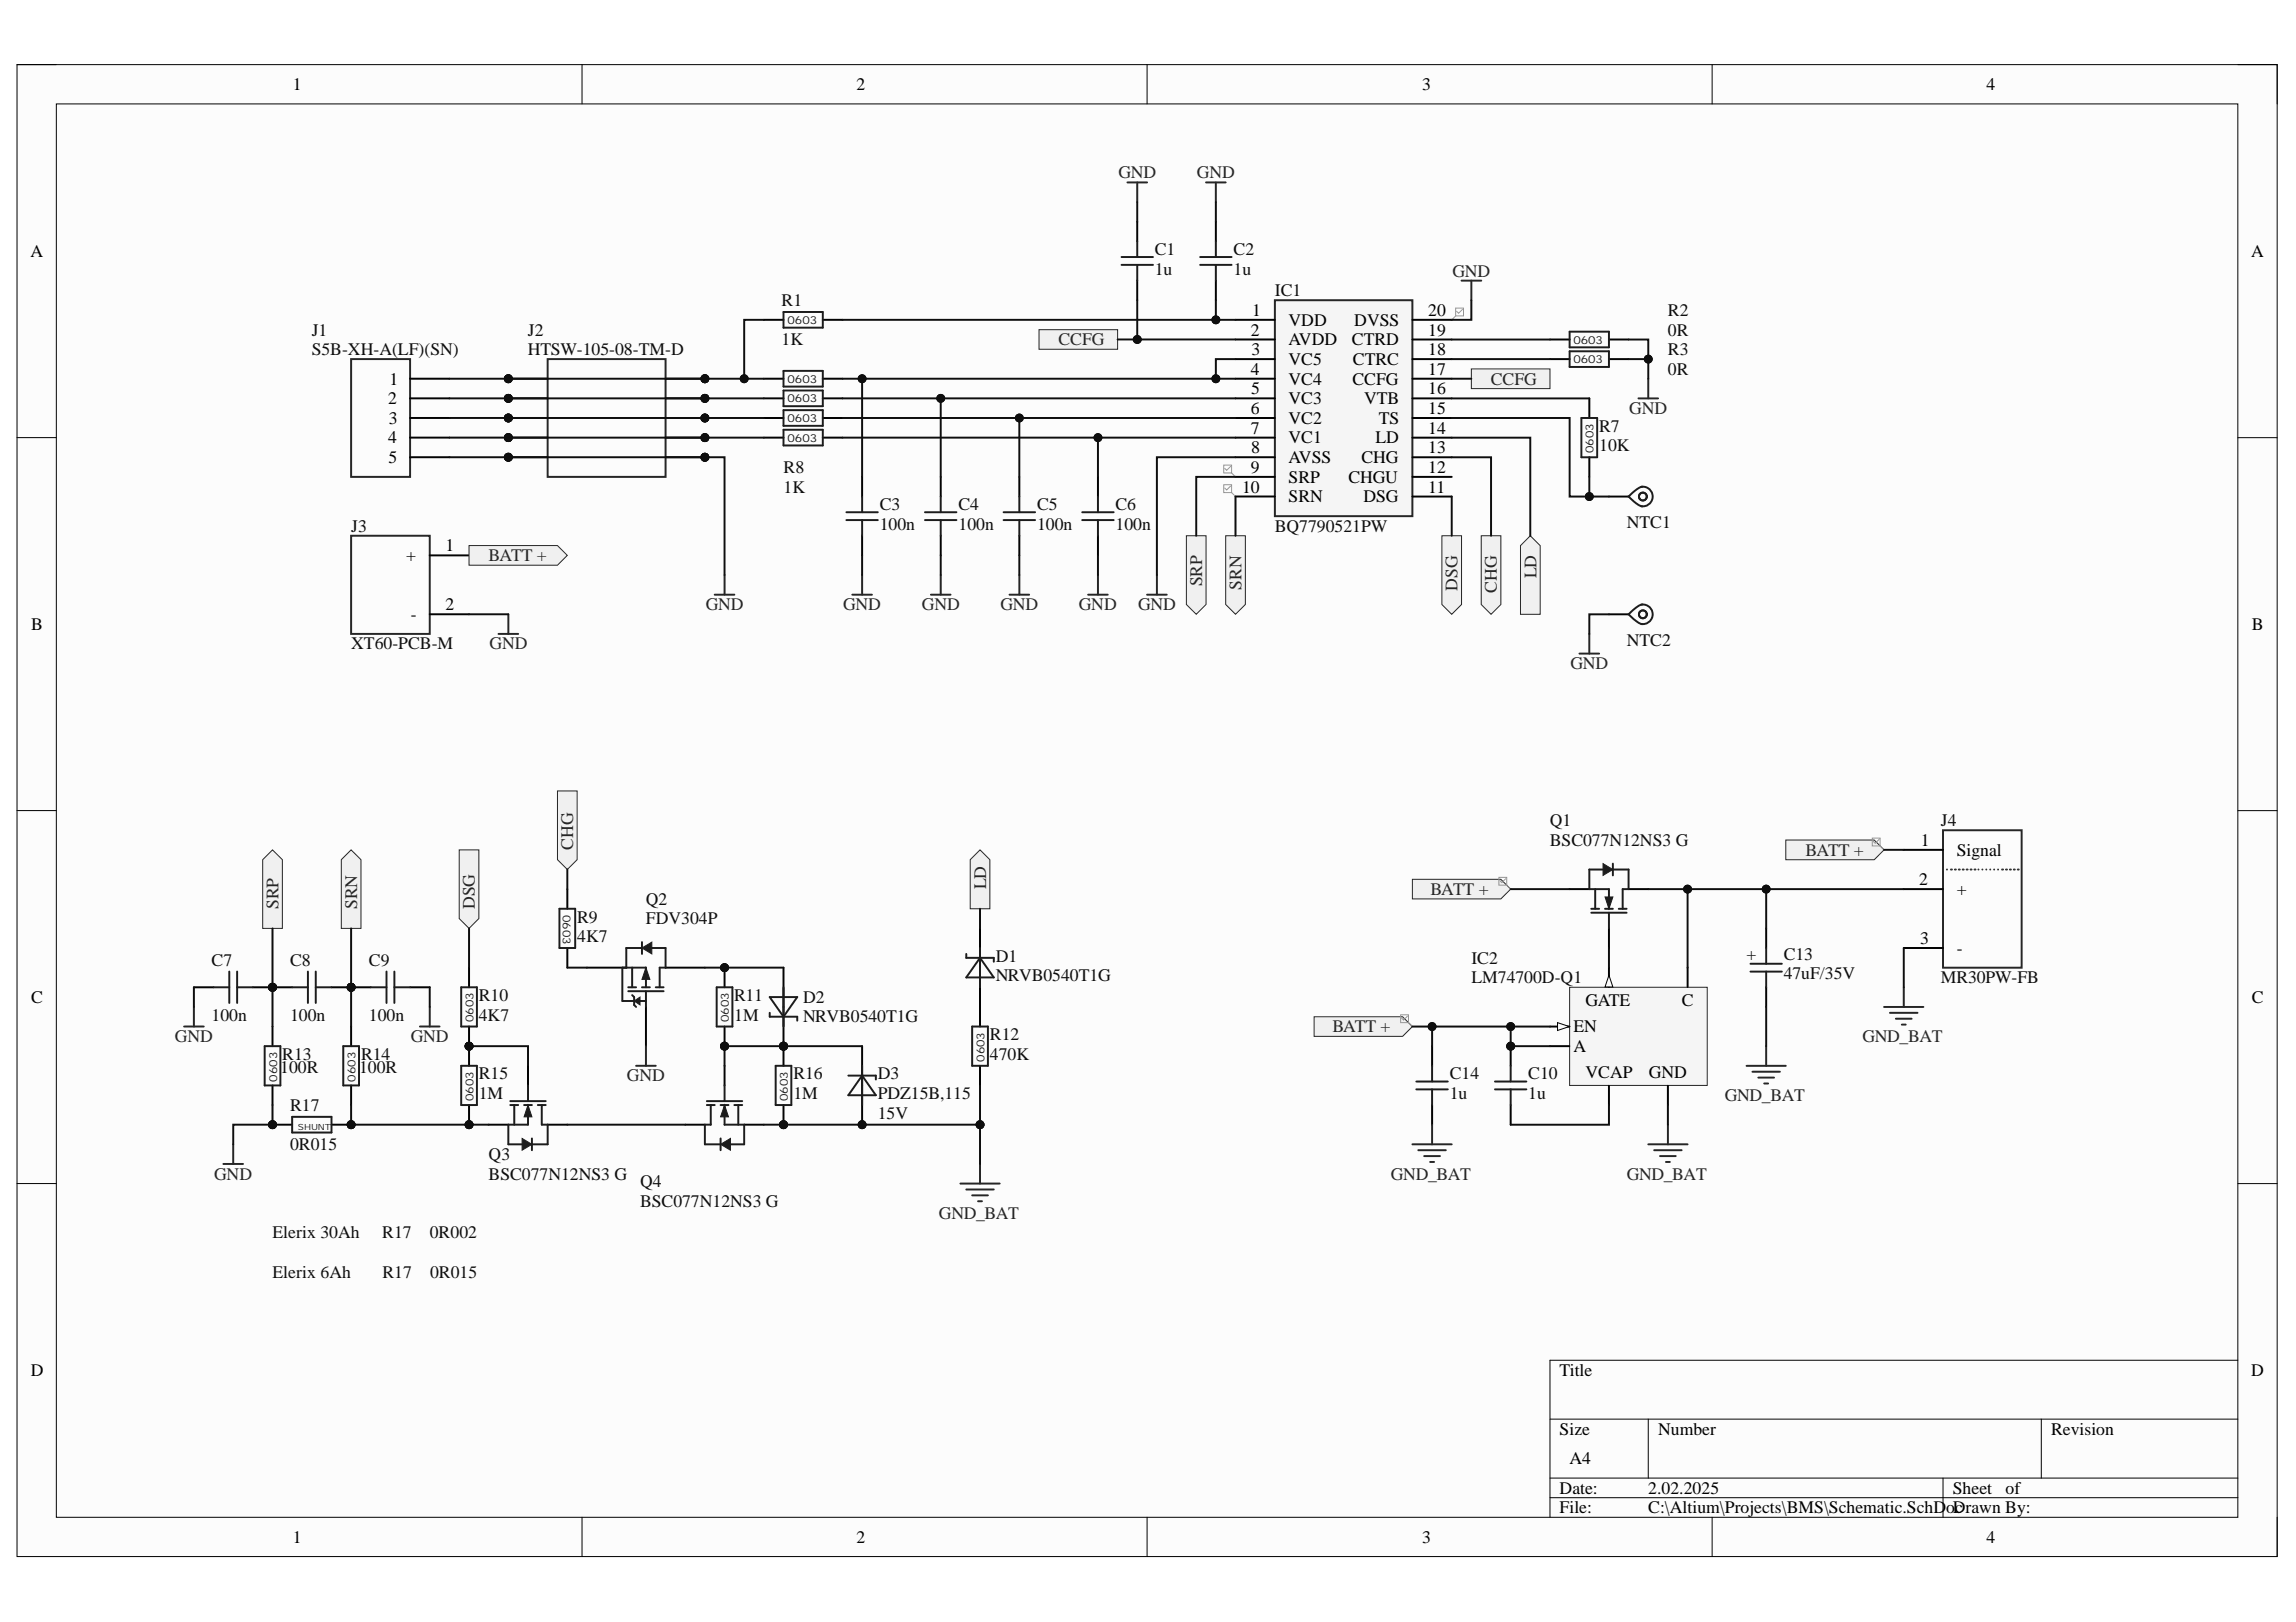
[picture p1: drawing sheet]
<svg xmlns="http://www.w3.org/2000/svg" width="297mm" height="210mm" viewBox="0 0 297 210" stroke-linecap="round" stroke-linejoin="round" font-family="sans-serif">
<defs><g id="words">
<g font-size="2.3">
<text x="37.9" y="11.7">1</text>
<text x="110.8" y="11.7">2</text>
<text x="184" y="11.7">3</text>
<text x="257" y="11.7">4</text>
<text x="3.9" y="33.2">A</text>
<text x="291.2" y="33.2">A</text>
<text x="162" y="40.9">1</text>
<text x="184.8" y="40.9">20</text>
<text x="161.8" y="43.4">2</text>
<text x="161.9" y="46">3</text>
<text x="166.7" y="42.2">VDD</text>
<text x="166.7" y="44.7">AVDD</text>
<text x="166.7" y="47.2">VC5</text>
<text x="174.9" y="44.7">CTRD</text>
<text x="175" y="47.2">CTRC</text>
<text x="175.2" y="42.2">DVSS</text>
<text x="184.8" y="43.4">19</text>
<text x="184.8" y="46">18</text>
<text x="50.2" y="52.3">2</text>
<text x="50.4" y="49.8">1</text>
<text x="161.8" y="48.5">4</text>
<text x="161.8" y="53.6">6</text>
<text x="161.9" y="51">5</text>
<text x="166.7" y="49.8">VC4</text>
<text x="166.7" y="52.3">VC3</text>
<text x="175" y="49.8">CCFG</text>
<text x="176.5" y="52.3">VTB</text>
<text x="184.8" y="48.5">17</text>
<text x="184.8" y="51">16</text>
<text x="184.8" y="53.6">15</text>
<text x="50.2" y="57.4">4</text>
<text x="50.3" y="59.9">5</text>
<text x="50.3" y="54.8">3</text>
<text x="161.8" y="56.1">7</text>
<text x="161.9" y="58.6">8</text>
<text x="166.7" y="54.8">VC2</text>
<text x="166.7" y="57.4">VC1</text>
<text x="166.7" y="59.9">AVSS</text>
<text x="176.1" y="59.9">CHG</text>
<text x="178" y="57.4">LD</text>
<text x="178.4" y="54.8">TS</text>
<text x="184.8" y="56.1">14</text>
<text x="184.8" y="58.6">13</text>
<text x="160.7" y="63.8">10</text>
<text x="161.8" y="61.2">9</text>
<text x="166.7" y="62.5">SRP</text>
<text x="166.7" y="65">SRN</text>
<text x="174.4" y="62.5">CHGU</text>
<text x="176.4" y="65">DSG</text>
<text x="184.8" y="61.2">12</text>
<text x="184.8" y="63.8">11</text>
<text x="57.6" y="71.4">1</text>
<text x="52.5" y="72.6">+</text>
<text x="4" y="81.5">B</text>
<text x="53.1" y="80.2">-</text>
<text x="57.6" y="79">2</text>
<text x="291.3" y="81.5">B</text>
<text x="248.5" y="109.4">1</text>
<text x="253.1" y="110.7">Signal</text>
<text x="248.3" y="114.5">2</text>
<text x="253.1" y="115.8">+</text>
<text x="248.4" y="122.2">3</text>
<text x="253.1" y="123.4">-</text>
<text x="4" y="129.8">C</text>
<text x="205.1" y="130.2">GATE</text>
<text x="217.6" y="130.2">C</text>
<text x="291.3" y="129.8">C</text>
<text x="203.6" y="136.1">A</text>
<text x="203.6" y="133.6">EN</text>
<text x="205.1" y="139.5">VCAP</text>
<text x="213.3" y="139.5">GND</text>
<text x="4" y="178.1">D</text>
<text x="201.8" y="178.1">Title</text>
<text x="291.3" y="178.1">D</text>
<text x="201.8" y="185.7">Size</text>
<text x="214.5" y="185.7">Number</text>
<text x="265.4" y="185.7">Revision</text>
<text x="203" y="189.5">A4</text>
<text x="201.8" y="193.3">Date:</text>
<text x="201.8" y="195.8">File:</text>
<text x="213.2" y="193.3">2.02.2025</text>
<text x="213.2" y="195.8">C:\Altium\Projects\BMS\Schematic.SchDoc</text>
<text x="252.6" y="193.3">Sheet</text>
<text x="252.6" y="195.8">Drawn By:</text>
<text x="259.5" y="193.3">of</text>
<text x="37.9" y="199.7">1</text>
<text x="110.8" y="199.7">2</text>
<text x="184" y="199.7">3</text>
<text x="257" y="199.7">4</text>
</g>
<g font-size="2.3" fill="#262626">
<text x="144.7" y="23.1">GND</text>
<text x="154.9" y="23.1">GND</text>
<text x="187.9" y="35.8">GND</text>
<text x="137" y="44.7">CCFG</text>
<text x="192.9" y="49.8">CCFG</text>
<text x="210.8" y="53.6">GND</text>
<text x="63.2" y="72.6">BATT +</text>
<text x="155.5" y="75.9" transform="rotate(-90 155.5 75.9)">SRP</text>
<text x="160.6" y="76.3" transform="rotate(-90 160.6 76.3)">SRN</text>
<text x="188.6" y="76.4" transform="rotate(-90 188.6 76.4)">DSG</text>
<text x="193.7" y="76.7" transform="rotate(-90 193.7 76.7)">CHG</text>
<text x="198.8" y="74.8" transform="rotate(-90 198.8 74.8)">LD</text>
<text x="91.3" y="79">GND</text>
<text x="109.1" y="79">GND</text>
<text x="119.3" y="79">GND</text>
<text x="129.4" y="79">GND</text>
<text x="139.6" y="79">GND</text>
<text x="147.2" y="79">GND</text>
<text x="63.3" y="84">GND</text>
<text x="203.2" y="86.6">GND</text>
<text x="74.2" y="110" transform="rotate(-90 74.2 110)">CHG</text>
<text x="233.6" y="110.7">BATT +</text>
<text x="36" y="117.6" transform="rotate(-90 36 117.6)">SRP</text>
<text x="46.2" y="117.6" transform="rotate(-90 46.2 117.6)">SRN</text>
<text x="61.4" y="117.6" transform="rotate(-90 61.4 117.6)">DSG</text>
<text x="127.6" y="115.1" transform="rotate(-90 127.6 115.1)">LD</text>
<text x="185.1" y="115.8">BATT +</text>
<text x="22.6" y="134.9">GND</text>
<text x="53.1" y="134.9">GND</text>
<text x="172.4" y="133.6">BATT +</text>
<text x="241" y="134.9">GND_BAT</text>
<text x="81.1" y="139.9">GND</text>
<text x="223.1" y="142.5">GND_BAT</text>
<text x="27.7" y="152.7">GND</text>
<text x="179.9" y="152.7">GND_BAT</text>
<text x="210.4" y="152.7">GND_BAT</text>
<text x="121.5" y="157.7">GND_BAT</text>
</g>
<g font-size="2.3" fill="#0e0e0e">
<text x="149.4" y="35.6">1u</text>
<text x="149.4" y="33">C1</text>
<text x="159.6" y="35.6">1u</text>
<text x="159.6" y="33">C2</text>
<text x="101.1" y="39.6">R1</text>
<text x="164.9" y="38.3">IC1</text>
<text x="215.8" y="40.9">R2</text>
<text x="40.3" y="43.4">J1</text>
<text x="40.3" y="46">S5B-XH-A(LF)(SN)</text>
<text x="68.3" y="43.4">J2</text>
<text x="68.3" y="46">HTSW-105-08-TM-D</text>
<text x="101.1" y="44.7">1K</text>
<text x="215.8" y="46">R3</text>
<text x="215.8" y="43.4">0R</text>
<text x="215.8" y="48.5">0R</text>
<text x="206.9" y="58.4">10K</text>
<text x="206.9" y="55.8">R7</text>
<text x="101.4" y="63.8">1K</text>
<text x="101.4" y="61.2">R8</text>
<text x="45.4" y="68.8">J3</text>
<text x="113.8" y="68.6">100n</text>
<text x="113.8" y="66">C3</text>
<text x="124" y="68.6">100n</text>
<text x="124" y="66">C4</text>
<text x="134.2" y="68.6">100n</text>
<text x="134.2" y="66">C5</text>
<text x="144.3" y="68.6">100n</text>
<text x="144.3" y="66">C6</text>
<text x="164.9" y="68.8">BQ7790521PW</text>
<text x="210.4" y="68.3">NTC1</text>
<text x="210.4" y="83.5">NTC2</text>
<text x="45.4" y="84">XT60-PCB-M</text>
<text x="200.5" y="106.9">Q1</text>
<text x="251.1" y="106.9">J4</text>
<text x="200.5" y="109.4">BSC077N12NS3 G</text>
<text x="74.7" y="119.4">R9</text>
<text x="83.6" y="117.1">Q2</text>
<text x="83.6" y="119.6">FDV304P</text>
<text x="27.4" y="125">C7</text>
<text x="37.5" y="125">C8</text>
<text x="47.7" y="125">C9</text>
<text x="74.7" y="121.9">4K7</text>
<text x="128.8" y="124.5">D1</text>
<text x="190.4" y="124.7">IC2</text>
<text x="225.9" y="124.2">+</text>
<text x="230.8" y="124.2">C13</text>
<text x="61.9" y="129.5">R10</text>
<text x="95" y="129.5">R11</text>
<text x="103.9" y="129.8">D2</text>
<text x="128.8" y="127">NRVB0540T1G</text>
<text x="190.4" y="127.2">LM74700D-Q1</text>
<text x="230.8" y="126.7">47uF/35V</text>
<text x="251.1" y="127.2">MR30PW-FB</text>
<text x="27.4" y="132.1">100n</text>
<text x="36.5" y="137.1">R13</text>
<text x="37.5" y="132.1">100n</text>
<text x="46.7" y="137.1">R14</text>
<text x="47.7" y="132.1">100n</text>
<text x="61.9" y="132.1">4K7</text>
<text x="95" y="132.1">1M</text>
<text x="103.9" y="132.3">NRVB0540T1G</text>
<text x="128.1" y="137.1">470K</text>
<text x="128.1" y="134.6">R12</text>
<text x="36.3" y="138.9">100R</text>
<text x="37.5" y="143.8">R17</text>
<text x="46.5" y="138.9">100R</text>
<text x="61.9" y="142.3">1M</text>
<text x="61.9" y="139.7">R15</text>
<text x="102.6" y="142.3">1M</text>
<text x="102.6" y="139.7">R16</text>
<text x="113.6" y="139.7">D3</text>
<text x="113.6" y="142.3">PDZ15B,115</text>
<text x="187.6" y="142.3">1u</text>
<text x="187.6" y="139.7">C14</text>
<text x="197.7" y="142.3">1u</text>
<text x="197.7" y="139.7">C10</text>
<text x="37.5" y="148.8">0R015</text>
<text x="113.6" y="144.8">15V</text>
<text x="63.2" y="150.1">Q3</text>
<text x="63.2" y="152.7">BSC077N12NS3 G</text>
<text x="82.8" y="153.7">Q4</text>
<text x="35.2" y="160.3">Elerix 30Ah</text>
<text x="49.5" y="160.3">R17</text>
<text x="55.6" y="160.3">0R002</text>
<text x="82.8" y="156.2">BSC077N12NS3 G</text>
<text x="35.2" y="165.3">Elerix 6Ah</text>
<text x="49.5" y="165.3">R17</text>
<text x="55.6" y="165.3">0R015</text>
</g>
<g font-size="1.4" fill="#151515">
<text x="101.9" y="41.9">0603</text>
<text x="203.6" y="47">0603</text>
<text x="203.6" y="44.5">0603</text>
<text x="101.9" y="52.1">0603</text>
<text x="101.9" y="49.5">0603</text>
<text x="101.9" y="54.6">0603</text>
<text x="101.9" y="57.2">0603</text>
<text x="206.2" y="58.7" transform="rotate(-90 206.2 58.7)">0603</text>
<text x="72.8" y="118.4" transform="rotate(90 72.8 118.4)">0603</text>
<text x="61.3" y="132.3" transform="rotate(-90 61.3 132.3)">0603</text>
<text x="94.3" y="132.3" transform="rotate(-90 94.3 132.3)">0603</text>
<text x="127.4" y="137.4" transform="rotate(-90 127.4 137.4)">0603</text>
<text x="35.8" y="140" transform="rotate(-90 35.8 140)">0603</text>
<text x="46" y="140" transform="rotate(-90 46 140)">0603</text>
<text x="61.3" y="142.5" transform="rotate(-90 61.3 142.5)">0603</text>
<text x="101.9" y="142.5" transform="rotate(-90 101.9 142.5)">0603</text>
</g>
<text font-size="1.1" fill="#151515" x="38.5" y="146.2">SHUNT</text>
</g></defs>
<path d="M2.2 8.4h292.4v193h-292.4z" fill-rule="evenodd" fill="#fcfcfc"/>
<path d="M2.2 8.4h292.4v193h-292.4z" fill="none" stroke="#000" stroke-width=".13"/>
<path d="M7.3 13.4h282.2v183h-282.2z" fill-rule="evenodd" fill="#fcfcfc"/>
<g fill="none" stroke="#000" stroke-width=".13">
<path d="M2.2 8.4h5.1M7.3 13.4h282.2v183h-282.2zM75.3 8.4v5M148.4 8.4v5M221.5 8.4v5M289.5 8.4h5.1v5M2.2 56.6h5.1M289.5 56.6h5.1M2.2 104.9h5.1M289.5 104.9h5.1M2.2 153.2h5.1M289.5 153.2h5.1"/>
<path d="M289.5 176h-89v20.4M75.3 196.4v5M148.4 196.4v5M200.5 183.6h89M200.5 191.3h89M200.5 193.8h89M213.2 183.6v7.7M221.5 196.4v5M251.4 191.3v5.1M264.1 183.6v7.7M294.6 196.4v5"/>
</g>
<path d="M68.3 137.9v2.6M63.2 145.5h2.6M70.9 145.5h2.5" fill="none" stroke="#000" stroke-width=".25"/>
<path d="M66 142.5h4.6M66 143h1M66.5 143v2.5M67.8 143h1M68.3 140.5v2M68.3 143v2.5h-2.5M69.6 143h1M70.1 143v2.5" fill="none" stroke="#1c1c1c" stroke-width=".25"/>
<path d="M68.3 143l.5 1.5h-1z" fill="#1c1c1c"/>
<path d="M68.3 143l.5 1.5h-1z" fill="none" stroke="#1c1c1c" stroke-width=".13"/>
<path d="M70.1 145.5h.8" fill="none" stroke="#1c1c1c" stroke-width=".25"/>
<path d="M67.5 147.3l1.3 .8-1.3 .7z" fill="#1c1c1c"/>
<path d="M67.5 147.3l1.3 .8-1.3 .7z" fill="none" stroke="#1c1c1c" stroke-width=".13"/>
<path d="M65.8 145.5v2.6h1.7M68.8 147.3v1.5M70.9 145.5v2.6h-2.1M91.4 142.5h4.6M91.4 143h1.1M92 143v2.5M93.2 143h1M93.7 140.5v2M93.7 143v2.5h2.6M95 143h1M95.5 143v2.5" fill="none" stroke="#1c1c1c" stroke-width=".25"/>
<path d="M93.7 137.9v2.6M88.6 145.5h2.6M96.3 145.5h2.5" fill="none" stroke="#000" stroke-width=".25"/>
<path d="M93.7 143l.5 1.5h-1z" fill="#1c1c1c"/>
<path d="M93.7 143l.5 1.5h-1z" fill="none" stroke="#1c1c1c" stroke-width=".13"/>
<path d="M91.2 145.5h.8" fill="none" stroke="#1c1c1c" stroke-width=".25"/>
<path d="M93.2 148.1l1.3-.8v1.5z" fill="#1c1c1c"/>
<path d="M93.2 148.1l1.3-.8v1.5z" fill="none" stroke="#1c1c1c" stroke-width=".13"/>
<path d="M81 125.2h2.6v2.6M81.3 128.3h4.6M81.3 127.8h1M81.8 125.2v2.6M83.1 127.8h1M83.6 128.3v2M84.8 127.8h1.1M85.3 125.2v2.6M91.2 145.5v2.6h2M93.2 147.3v1.5M96.3 145.5v2.6h-1.8" fill="none" stroke="#1c1c1c" stroke-width=".25"/>
<path d="M75.9 125.2h5.1M83.6 130.3v5.1M86.1 125.2h5.1" fill="none" stroke="#000" stroke-width=".25"/>
<path d="M83.6 125.2l.5 1.5h-1z" fill="#1c1c1c"/>
<path d="M83.6 125.2l.5 1.5h-1z" fill="none" stroke="#1c1c1c" stroke-width=".13"/>
<path d="M83.1 122.7h-2.1v2.5M84.1 122.7h2v2.5h-.8" fill="none" stroke="#1c1c1c" stroke-width=".25"/>
<path d="M83.1 122.7l1.2-.8v1.5z" fill="#1c1c1c"/>
<path d="M83.1 122.7l1.2-.8v1.5z" fill="none" stroke="#1c1c1c" stroke-width=".13"/>
<path d="M82 129v1M83.1 121.9v1.5" fill="none" stroke="#1c1c1c" stroke-width=".25"/>
<path d="M82 129.5l.8-.5v1z" fill="#1c1c1c"/>
<path d="M82 129.5l.8-.5v1z" fill="none" stroke="#1c1c1c" stroke-width=".13"/>
<path d="M81 125.2h-.5v4.3h1.5M81.8 128.8l.2 .2M82 130l.3 .3M82.8 129.5h.8" fill="none" stroke="#1c1c1c" stroke-width=".25"/>
<path d="M82.3 137.9h2.5M83.6 135.4v2.5" fill="none" stroke="#262626" stroke-width=".25"/>
<circle cx="111.5" cy="145.5" r=".51" fill="#0e0e0e"/>
<circle cx="111.5" cy="145.5" r=".51" fill="none" stroke="#0e0e0e" stroke-width=".13"/>
<path d="M111.5 140.5v5" fill="none" stroke="#000" stroke-width=".25"/>
<circle cx="111.5" cy="145.5" r=".51" fill="#0e0e0e"/>
<circle cx="111.5" cy="145.5" r=".51" fill="none" stroke="#0e0e0e" stroke-width=".13"/>
<path d="M111.5 135.4v5.1" fill="none" stroke="#000" stroke-width=".25"/>
<path d="M109.8 139.2h3.5v.5M111.5 139.2l1.8 2.5h-3.5zM111.5 137.9v5.1" fill="none" stroke="#1c1c1c" stroke-width=".25"/>
<circle cx="101.4" cy="135.4" r=".51" fill="#0e0e0e"/>
<circle cx="101.4" cy="135.4" r=".51" fill="none" stroke="#0e0e0e" stroke-width=".13"/>
<path d="M101.4 125.2v10.2" fill="none" stroke="#000" stroke-width=".25"/>
<circle cx="101.4" cy="135.4" r=".51" fill="#0e0e0e"/>
<circle cx="101.4" cy="135.4" r=".51" fill="none" stroke="#0e0e0e" stroke-width=".13"/>
<path d="M99.6 129h3.5l-1.7 2.6zM99.6 131.1v.5h3.5v.5M101.4 127.8v5" fill="none" stroke="#1c1c1c" stroke-width=".25"/>
<circle cx="101.4" cy="135.4" r=".51" fill="#0e0e0e"/>
<circle cx="101.4" cy="135.4" r=".51" fill="none" stroke="#0e0e0e" stroke-width=".13"/>
<circle cx="101.4" cy="145.5" r=".51" fill="#0e0e0e"/>
<circle cx="101.4" cy="145.5" r=".51" fill="none" stroke="#0e0e0e" stroke-width=".13"/>
<path d="M101.4 135.4v2.5" fill="none" stroke="#000" stroke-width=".25"/>
<circle cx="101.4" cy="135.4" r=".51" fill="#0e0e0e"/>
<circle cx="101.4" cy="135.4" r=".51" fill="none" stroke="#0e0e0e" stroke-width=".13"/>
<path d="M101.4 143v2.5" fill="none" stroke="#000" stroke-width=".25"/>
<circle cx="101.4" cy="145.5" r=".51" fill="#0e0e0e"/>
<circle cx="101.4" cy="145.5" r=".51" fill="none" stroke="#0e0e0e" stroke-width=".13"/>
<path d="M100.3 137.9h2.1v5.1h-2.1z" fill="none" stroke="#1c1c1c" stroke-width=".25"/>
<circle cx="93.7" cy="125.2" r=".51" fill="#0e0e0e"/>
<circle cx="93.7" cy="125.2" r=".51" fill="none" stroke="#0e0e0e" stroke-width=".13"/>
<circle cx="93.7" cy="135.4" r=".51" fill="#0e0e0e"/>
<circle cx="93.7" cy="135.4" r=".51" fill="none" stroke="#0e0e0e" stroke-width=".13"/>
<path d="M93.7 125.2v2.6" fill="none" stroke="#000" stroke-width=".25"/>
<circle cx="93.7" cy="125.2" r=".51" fill="#0e0e0e"/>
<circle cx="93.7" cy="125.2" r=".51" fill="none" stroke="#0e0e0e" stroke-width=".13"/>
<path d="M93.7 132.8v2.6" fill="none" stroke="#000" stroke-width=".25"/>
<circle cx="93.7" cy="135.4" r=".51" fill="#0e0e0e"/>
<circle cx="93.7" cy="135.4" r=".51" fill="none" stroke="#0e0e0e" stroke-width=".13"/>
<path d="M92.7 127.8h2.1v5h-2.1zM125 123.4v.6h3.6v.5M126.8 124l1.8 2.5h-3.6zM126.8 122.7v5.1" fill="none" stroke="#1c1c1c" stroke-width=".25"/>
<path d="M126.8 120.1v10.2" fill="none" stroke="#000" stroke-width=".25"/>
<circle cx="35.3" cy="145.5" r=".51" fill="#0e0e0e"/>
<circle cx="35.3" cy="145.5" r=".51" fill="none" stroke="#0e0e0e" stroke-width=".13"/>
<circle cx="45.4" cy="145.5" r=".51" fill="#0e0e0e"/>
<circle cx="45.4" cy="145.5" r=".51" fill="none" stroke="#0e0e0e" stroke-width=".13"/>
<path d="M35.3 145.5h2.5" fill="none" stroke="#000" stroke-width=".25"/>
<circle cx="35.3" cy="145.5" r=".51" fill="#0e0e0e"/>
<circle cx="35.3" cy="145.5" r=".51" fill="none" stroke="#0e0e0e" stroke-width=".13"/>
<path d="M42.9 145.5h2.5" fill="none" stroke="#000" stroke-width=".25"/>
<circle cx="45.4" cy="145.5" r=".51" fill="#0e0e0e"/>
<circle cx="45.4" cy="145.5" r=".51" fill="none" stroke="#0e0e0e" stroke-width=".13"/>
<path d="M37.8 144.5h5.1v2.1h-5.1z" fill="none" stroke="#1c1c1c" stroke-width=".25"/>
<circle cx="60.7" cy="135.4" r=".51" fill="#0e0e0e"/>
<circle cx="60.7" cy="135.4" r=".51" fill="none" stroke="#0e0e0e" stroke-width=".13"/>
<circle cx="60.7" cy="145.5" r=".51" fill="#0e0e0e"/>
<circle cx="60.7" cy="145.5" r=".51" fill="none" stroke="#0e0e0e" stroke-width=".13"/>
<path d="M60.7 135.4v2.5" fill="none" stroke="#000" stroke-width=".25"/>
<circle cx="60.7" cy="135.4" r=".51" fill="#0e0e0e"/>
<circle cx="60.7" cy="135.4" r=".51" fill="none" stroke="#0e0e0e" stroke-width=".13"/>
<path d="M60.7 143v2.5" fill="none" stroke="#000" stroke-width=".25"/>
<circle cx="60.7" cy="145.5" r=".51" fill="#0e0e0e"/>
<circle cx="60.7" cy="145.5" r=".51" fill="none" stroke="#0e0e0e" stroke-width=".13"/>
<path d="M34.2 135.4h2.1v5.1h-2.1zM44.4 135.4h2v5.1h-2zM59.7 137.9h2v5.1h-2z" fill="none" stroke="#1c1c1c" stroke-width=".25"/>
<path d="M35.3 132.8v2.6M45.4 132.8v2.6M35.3 140.5v2.5M45.4 140.5v2.5" fill="none" stroke="#000" stroke-width=".25"/>
<circle cx="35.3" cy="127.8" r=".51" fill="#0e0e0e"/>
<circle cx="35.3" cy="127.8" r=".51" fill="none" stroke="#0e0e0e" stroke-width=".13"/>
<circle cx="45.4" cy="127.8" r=".51" fill="#0e0e0e"/>
<circle cx="45.4" cy="127.8" r=".51" fill="none" stroke="#0e0e0e" stroke-width=".13"/>
<path d="M35.3 127.8h2.5" fill="none" stroke="#000" stroke-width=".25"/>
<circle cx="35.3" cy="127.8" r=".51" fill="#0e0e0e"/>
<circle cx="35.3" cy="127.8" r=".51" fill="none" stroke="#0e0e0e" stroke-width=".13"/>
<path d="M42.9 127.8h2.5" fill="none" stroke="#000" stroke-width=".25"/>
<circle cx="45.4" cy="127.8" r=".51" fill="#0e0e0e"/>
<circle cx="45.4" cy="127.8" r=".51" fill="none" stroke="#0e0e0e" stroke-width=".13"/>
<path d="M37.8 127.8h2M39.8 125.7v4.1M40.9 125.7v4.1M40.9 127.8h2" fill="none" stroke="#1c1c1c" stroke-width=".25"/>
<circle cx="45.4" cy="127.8" r=".51" fill="#0e0e0e"/>
<circle cx="45.4" cy="127.8" r=".51" fill="none" stroke="#0e0e0e" stroke-width=".13"/>
<path d="M45.4 127.8h2.6" fill="none" stroke="#000" stroke-width=".25"/>
<circle cx="45.4" cy="127.8" r=".51" fill="#0e0e0e"/>
<circle cx="45.4" cy="127.8" r=".51" fill="none" stroke="#0e0e0e" stroke-width=".13"/>
<path d="M53.1 127.8h2.5" fill="none" stroke="#000" stroke-width=".25"/>
<path d="M48 127.8h2M50 125.7v4.1M51 125.7v4.1M51 127.8h2.1" fill="none" stroke="#1c1c1c" stroke-width=".25"/>
<circle cx="35.3" cy="127.8" r=".51" fill="#0e0e0e"/>
<circle cx="35.3" cy="127.8" r=".51" fill="none" stroke="#0e0e0e" stroke-width=".13"/>
<path d="M25.1 127.8h2.5M32.7 127.8h2.6" fill="none" stroke="#000" stroke-width=".25"/>
<circle cx="35.3" cy="127.8" r=".51" fill="#0e0e0e"/>
<circle cx="35.3" cy="127.8" r=".51" fill="none" stroke="#0e0e0e" stroke-width=".13"/>
<path d="M27.6 127.8h2.1M29.7 125.7v4.1M30.7 125.7v4.1M30.7 127.8h2" fill="none" stroke="#1c1c1c" stroke-width=".25"/>
<path d="M65.8 79.5v2.5M64.5 82h2.5M23.8 132.8h2.6M25.1 130.3v2.5M54.3 132.8h2.6M55.6 130.3v2.5" fill="none" stroke="#262626" stroke-width=".25"/>
<path d="M34 111.3l1.3-1.3 1.2 1.3v8.8h-2.5z" fill-rule="evenodd" fill="#f0f0f0"/>
<path d="M34 111.3l1.3-1.3 1.2 1.3v8.8h-2.5z" fill="none" stroke="#262626" stroke-width=".13"/>
<path d="M44.2 111.3l1.2-1.3 1.3 1.3v8.8h-2.5z" fill-rule="evenodd" fill="#f0f0f0"/>
<path d="M44.2 111.3l1.2-1.3 1.3 1.3v8.8h-2.5z" fill="none" stroke="#262626" stroke-width=".13"/>
<path d="M59.4 110h2.6v8.9l-1.3 1.2-1.3-1.2z" fill-rule="evenodd" fill="#f0f0f0"/>
<path d="M59.4 110h2.6v8.9l-1.3 1.2-1.3-1.2z" fill="none" stroke="#262626" stroke-width=".13"/>
<path d="M72.1 102.4h2.6v8.9l-1.3 1.2-1.3-1.2z" fill-rule="evenodd" fill="#f0f0f0"/>
<path d="M72.1 102.4h2.6v8.9l-1.3 1.2-1.3-1.2z" fill="none" stroke="#262626" stroke-width=".13"/>
<path d="M125.5 111.3l1.3-1.3 1.3 1.3v6.3h-2.6z" fill-rule="evenodd" fill="#f0f0f0"/>
<path d="M125.5 111.3l1.3-1.3 1.3 1.3v6.3h-2.6z" fill="none" stroke="#262626" stroke-width=".13"/>
<circle cx="60.7" cy="135.4" r=".51" fill="#0e0e0e"/>
<circle cx="60.7" cy="135.4" r=".51" fill="none" stroke="#0e0e0e" stroke-width=".13"/>
<path d="M60.7 125.2v2.6M60.7 132.8v2.6" fill="none" stroke="#000" stroke-width=".25"/>
<circle cx="60.7" cy="135.4" r=".51" fill="#0e0e0e"/>
<circle cx="60.7" cy="135.4" r=".51" fill="none" stroke="#0e0e0e" stroke-width=".13"/>
<path d="M72.4 117.6h2v5.1h-2zM59.7 127.8h2v5h-2z" fill="none" stroke="#1c1c1c" stroke-width=".25"/>
<path d="M73.4 115.1v2.5M73.4 122.7v2.5" fill="none" stroke="#000" stroke-width=".25"/>
<path d="M164.9 38.9h17.8v27.9h-17.8z" fill-rule="evenodd" fill="#f5f5f5"/>
<path d="M164.9 38.9h17.8v27.9h-17.8zM110.3 77h2.5M111.5 74.4v2.6M120.4 77h2.6M121.7 74.4v2.6M130.6 77h2.5M131.9 74.4v2.6M140.8 77h2.5M142 74.4v2.6M148.4 77h2.5M149.7 74.4v2.6" fill="none" stroke="#262626" stroke-width=".25"/>
<g fill="none" stroke="#000" stroke-width=".25">
<path d="M147.1 28.7v2.5M147.1 36.3v2.5M157.3 28.7v2.5M157.3 36.3v2.5M98.8 49h2.6M98.8 51.6h2.6M98.8 54.1h2.6M98.8 56.6h2.6M106.4 49h2.6M106.4 51.6h2.6M106.4 54.1h2.6M106.4 56.6h2.6"/>
<path d="M159.8 41.4h5.1M159.8 43.9h5.1M159.8 46.5h5.1M159.8 49h5.1M159.8 51.6h5.1M159.8 54.1h5.1M159.8 56.6h5.1M159.8 59.2h5.1M182.7 41.4h5.1M182.7 43.9h5.1M182.7 46.5h5.1M182.7 49h5.1"/>
<path d="M182.7 51.6h5.1M182.7 54.1h5.1M182.7 56.6h5.1M182.7 59.2h5.1M111.5 61.7v2.6M111.5 69.3v2.6M121.7 61.7v2.6M121.7 69.3v2.6M131.9 61.7v2.6M131.9 69.3v2.6M142 61.7v2.6M142 69.3v2.6"/>
<path d="M159.8 61.7h5.1M159.8 64.3h5.1M182.7 61.7h5.1M182.7 64.3h5.1"/>
</g>
<g fill="none" stroke="#1c1c1c" stroke-width=".25">
<path d="M145.1 34.3h4.1M145.1 33.3h4.1M147.1 31.2v2.1M147.1 34.3v2M155.3 34.3h4M155.3 33.3h4M157.3 31.2v2.1M157.3 34.3v2M101.4 50.5h5v2.1h-5zM101.4 48h5v2h-5zM101.4 53.1h5v2h-5zM101.4 55.6h5v2h-5z"/>
<path d="M109.5 67.3h4.1M109.5 66.3h4.1M111.5 64.3v2M111.5 67.3v2M119.7 67.3h4M119.7 66.3h4M121.7 64.3v2M121.7 67.3v2M129.8 67.3h4.1M129.8 66.3h4.1M131.9 64.3v2M131.9 67.3v2"/>
<path d="M140 67.3h4.1M140 66.3h4.1M142 64.3v2M142 67.3v2"/>
</g>
<path d="M153.5 69.3h2.5v8.9l-1.2 1.3-1.3-1.3z" fill-rule="evenodd" fill="#f0f0f0"/>
<path d="M153.5 69.3h2.5v8.9l-1.2 1.3-1.3-1.3z" fill="none" stroke="#262626" stroke-width=".13"/>
<path d="M158.6 69.3h2.5v8.9l-1.3 1.3-1.2-1.3z" fill-rule="evenodd" fill="#f0f0f0"/>
<path d="M158.6 69.3h2.5v8.9l-1.3 1.3-1.2-1.3z" fill="none" stroke="#262626" stroke-width=".13"/>
<path d="M134.4 42.7h10.2v2.5h-10.2z" fill-rule="evenodd" fill="#f0f0f0"/>
<path d="M134.4 42.7h10.2v2.5h-10.2z" fill="none" stroke="#262626" stroke-width=".13"/>
<path d="M190.4 47.7h10.1v2.6h-10.1z" fill-rule="evenodd" fill="#f0f0f0"/>
<path d="M190.4 47.7h10.1v2.6h-10.1z" fill="none" stroke="#262626" stroke-width=".13"/>
<path d="M145.9 23.6h2.5M147.1 23.6v2.6M156 23.6h2.6M157.3 23.6v2.6M189.1 36.3h2.5M190.4 36.3v2.6M212 51.6h2.5M213.2 49v2.6" fill="none" stroke="#262626" stroke-width=".25"/>
<path d="M200.5 46.5h2.6M200.5 43.9h2.6M208.2 46.5h2.5M208.2 43.9h2.5" fill="none" stroke="#000" stroke-width=".25"/>
<path d="M203.1 45.5h5.1v2h-5.1zM203.1 42.9h5.1v2.1h-5.1z" fill="none" stroke="#1c1c1c" stroke-width=".25"/>
<path d="M186.5 69.3h2.6v8.9l-1.3 1.3-1.3-1.3z" fill-rule="evenodd" fill="#f0f0f0"/>
<path d="M186.5 69.3h2.6v8.9l-1.3 1.3-1.3-1.3z" fill="none" stroke="#262626" stroke-width=".13"/>
<path d="M191.6 69.3h2.6v8.9l-1.3 1.3-1.3-1.3z" fill-rule="evenodd" fill="#f0f0f0"/>
<path d="M191.6 69.3h2.6v8.9l-1.3 1.3-1.3-1.3z" fill="none" stroke="#262626" stroke-width=".13"/>
<path d="M198 69.3l1.3 1.3v8.9h-2.6v-8.9z" fill-rule="evenodd" fill="#f0f0f0"/>
<path d="M198 69.3l1.3 1.3v8.9h-2.6v-8.9z" fill="none" stroke="#262626" stroke-width=".13"/>
<path d="M98.8 41.4h2.6M106.4 41.4h2.6" fill="none" stroke="#000" stroke-width=".25"/>
<path d="M101.4 40.4h5v2h-5z" fill="none" stroke="#1c1c1c" stroke-width=".25"/>
<path d="M231 108.7h11.5l1.2 1.3-1.2 1.3h-11.5z" fill-rule="evenodd" fill="#f0f0f0"/>
<path d="M231 108.7h11.5l1.2 1.3-1.2 1.3h-11.5z" fill="none" stroke="#262626" stroke-width=".13"/>
<path d="M45.4 69.3h10.2v12.7h-10.2z" fill="none" stroke="#262626" stroke-width=".25"/>
<path d="M55.6 71.9h5.1M55.6 79.5h5.1" fill="none" stroke="#000" stroke-width=".25"/>
<path d="M60.7 70.6h11.4l1.3 1.3-1.3 1.2h-11.4z" fill-rule="evenodd" fill="#f0f0f0"/>
<path d="M60.7 70.6h11.4l1.3 1.3-1.3 1.2h-11.4z" fill="none" stroke="#262626" stroke-width=".13"/>
<path d="M53.1 49h5M53.1 51.6h5M53.1 54.1h5M53.1 56.6h5M53.1 59.2h5M205.6 51.6v2.5M205.6 59.2v2.5" fill="none" stroke="#000" stroke-width=".25"/>
<path d="M204.6 54.1h2v5.1h-2z" fill="none" stroke="#1c1c1c" stroke-width=".25"/>
<path d="M45.4 46.5h7.7v15.2h-7.7zM92.5 77h2.5M93.7 74.4v2.6" fill="none" stroke="#262626" stroke-width=".25"/>
<circle cx="65.8" cy="49" r=".51" fill="#0e0e0e"/>
<circle cx="65.8" cy="49" r=".51" fill="none" stroke="#0e0e0e" stroke-width=".13"/>
<circle cx="65.8" cy="51.6" r=".51" fill="#0e0e0e"/>
<circle cx="65.8" cy="51.6" r=".51" fill="none" stroke="#0e0e0e" stroke-width=".13"/>
<circle cx="65.8" cy="54.1" r=".51" fill="#0e0e0e"/>
<circle cx="65.8" cy="54.1" r=".51" fill="none" stroke="#0e0e0e" stroke-width=".13"/>
<circle cx="65.8" cy="56.6" r=".51" fill="#0e0e0e"/>
<circle cx="65.8" cy="56.6" r=".51" fill="none" stroke="#0e0e0e" stroke-width=".13"/>
<circle cx="65.8" cy="59.2" r=".51" fill="#0e0e0e"/>
<circle cx="65.8" cy="59.2" r=".51" fill="none" stroke="#0e0e0e" stroke-width=".13"/>
<circle cx="91.2" cy="49" r=".51" fill="#0e0e0e"/>
<circle cx="91.2" cy="49" r=".51" fill="none" stroke="#0e0e0e" stroke-width=".13"/>
<circle cx="91.2" cy="51.6" r=".51" fill="#0e0e0e"/>
<circle cx="91.2" cy="51.6" r=".51" fill="none" stroke="#0e0e0e" stroke-width=".13"/>
<circle cx="91.2" cy="54.1" r=".51" fill="#0e0e0e"/>
<circle cx="91.2" cy="54.1" r=".51" fill="none" stroke="#0e0e0e" stroke-width=".13"/>
<circle cx="91.2" cy="56.6" r=".51" fill="#0e0e0e"/>
<circle cx="91.2" cy="56.6" r=".51" fill="none" stroke="#0e0e0e" stroke-width=".13"/>
<circle cx="91.2" cy="59.2" r=".51" fill="#0e0e0e"/>
<circle cx="91.2" cy="59.2" r=".51" fill="none" stroke="#0e0e0e" stroke-width=".13"/>
<path d="M70.9 46.5h15.2v15.2h-15.2z" fill="none" stroke="#262626" stroke-width=".25"/>
<path d="M65.8 49h5.1" fill="none" stroke="#000" stroke-width=".25"/>
<circle cx="65.8" cy="49" r=".51" fill="#0e0e0e"/>
<circle cx="65.8" cy="49" r=".51" fill="none" stroke="#0e0e0e" stroke-width=".13"/>
<path d="M65.8 51.6h5.1" fill="none" stroke="#000" stroke-width=".25"/>
<circle cx="65.8" cy="51.6" r=".51" fill="#0e0e0e"/>
<circle cx="65.8" cy="51.6" r=".51" fill="none" stroke="#0e0e0e" stroke-width=".13"/>
<path d="M65.8 54.1h5.1" fill="none" stroke="#000" stroke-width=".25"/>
<circle cx="65.8" cy="54.1" r=".51" fill="#0e0e0e"/>
<circle cx="65.8" cy="54.1" r=".51" fill="none" stroke="#0e0e0e" stroke-width=".13"/>
<path d="M65.8 56.6h5.1" fill="none" stroke="#000" stroke-width=".25"/>
<circle cx="65.8" cy="56.6" r=".51" fill="#0e0e0e"/>
<circle cx="65.8" cy="56.6" r=".51" fill="none" stroke="#0e0e0e" stroke-width=".13"/>
<path d="M65.8 59.2h5.1" fill="none" stroke="#000" stroke-width=".25"/>
<circle cx="65.8" cy="59.2" r=".51" fill="#0e0e0e"/>
<circle cx="65.8" cy="59.2" r=".51" fill="none" stroke="#0e0e0e" stroke-width=".13"/>
<path d="M86.1 49h5.1" fill="none" stroke="#000" stroke-width=".25"/>
<circle cx="91.2" cy="49" r=".51" fill="#0e0e0e"/>
<circle cx="91.2" cy="49" r=".51" fill="none" stroke="#0e0e0e" stroke-width=".13"/>
<path d="M86.1 51.6h5.1" fill="none" stroke="#000" stroke-width=".25"/>
<circle cx="91.2" cy="51.6" r=".51" fill="#0e0e0e"/>
<circle cx="91.2" cy="51.6" r=".51" fill="none" stroke="#0e0e0e" stroke-width=".13"/>
<path d="M86.1 54.1h5.1" fill="none" stroke="#000" stroke-width=".25"/>
<circle cx="91.2" cy="54.1" r=".51" fill="#0e0e0e"/>
<circle cx="91.2" cy="54.1" r=".51" fill="none" stroke="#0e0e0e" stroke-width=".13"/>
<path d="M86.1 56.6h5.1" fill="none" stroke="#000" stroke-width=".25"/>
<circle cx="91.2" cy="56.6" r=".51" fill="#0e0e0e"/>
<circle cx="91.2" cy="56.6" r=".51" fill="none" stroke="#0e0e0e" stroke-width=".13"/>
<path d="M86.1 59.2h5.1" fill="none" stroke="#000" stroke-width=".25"/>
<circle cx="91.2" cy="59.2" r=".51" fill="#0e0e0e"/>
<circle cx="91.2" cy="59.2" r=".51" fill="none" stroke="#0e0e0e" stroke-width=".13"/>
<path d="M208.2 64.3h2.5M208.2 79.5h2.5M246.3 110h5.1M246.3 115.1h5.1M126.8 130.3v2.5M126.8 137.9v2.6M246.3 122.7h5.1" fill="none" stroke="#000" stroke-width=".25"/>
<g fill="none" stroke="#1c1c1c" stroke-width=".25">
<path d="M212.3 63a1.27 1.27 0 0 1 1.5 1.3 1.27 1.27 0 0 1-1.5 1.2M212.3 78.3a1.27 1.27 0 0 1 1.5 1.2 1.27 1.27 0 0 1-1.5 1.2M212.5 63l-.7 .3-.9 .8a.17 .17 0 0 0-.2 .2 .17 .17 0 0 0 .2 .1l.9 .8 .7 .3M212.5 78.2l-.7 .4-.9 .7a.17 .17 0 0 0-.2 .2 .17 .17 0 0 0 .2 .2l.9 .8 .7 .3M125.8 132.8h2v5.1h-2z"/>
<circle cx="212.5" cy="79.5" r=".51"/>
<circle cx="212.5" cy="64.3" r=".51"/>
</g>
<path d="M204.3 84.6h2.6M205.6 82v2.6M251.4 107.4h10.1v17.8h-10.1z" fill="none" stroke="#262626" stroke-width=".25"/>
<g fill="none" stroke="#2e2e2e" stroke-width=".25">
<path d="M251.4 112.5h.1M251.9 112.5h.1M252.4 112.5h.1M252.9 112.5h.1M253.4 112.5h.1M253.9 112.5h.1M254.4 112.5h.1M254.9 112.5h.1M255.4 112.5h.1M256 112.5h.1M256.5 112.5h.1M257 112.5h.1"/>
<path d="M257.5 112.5h.1M258 112.5h.1M258.5 112.5h.1M259 112.5h.1M259.5 112.5h.1M260 112.5h.1M260.5 112.5h.1M261 112.5h.1"/>
</g>
<path d="M188.3 39.9h1v1h-1zM188.3 40.9l-.5 .5M189.2 40l-.5 .5-.3-.2M158.3 60.2h1v1h-1zM158.3 62.7h1v1h-1zM159.2 60.4l-.5 .5-.3-.3M159.2 62.9l-.5 .5-.3-.2M159.3 61.2l.5 .5M159.3 63.7l.5 .6M242.2 108.5h1v1h-1zM243.1 108.6l-.5 .5-.2-.2M243.2 109.5l.5 .5" fill="none" stroke="#969696" stroke-width=".13"/>
<circle cx="195.4" cy="135.4" r=".51" fill="#0e0e0e"/>
<circle cx="195.4" cy="135.4" r=".51" fill="none" stroke="#0e0e0e" stroke-width=".13"/>
<path d="M195.4 135.4v2.5M195.4 143v2.6" fill="none" stroke="#000" stroke-width=".25"/>
<circle cx="195.4" cy="135.4" r=".51" fill="#0e0e0e"/>
<circle cx="195.4" cy="135.4" r=".51" fill="none" stroke="#0e0e0e" stroke-width=".13"/>
<path d="M193.4 140h4.1M195.4 137.9v2.1M193.4 141h4.1M195.4 141v2" fill="none" stroke="#1c1c1c" stroke-width=".25"/>
<path d="M182.7 113.8h11.5l1.2 1.3-1.2 1.2h-11.5z" fill-rule="evenodd" fill="#f0f0f0"/>
<path d="M182.7 113.8h11.5l1.2 1.3-1.2 1.2h-11.5z" fill="none" stroke="#262626" stroke-width=".13"/>
<path d="M124.2 153.2h5.1M125 153.9h3.6M125.8 154.7h2M126.5 155.5h.5M126.8 150.6v2.6M213.2 148.1h5.1M214 148.8h3.6M214.8 149.6h2M215.5 150.4h.5M215.8 145.6v2.5" fill="none" stroke="#262626" stroke-width=".25"/>
<path d="M170 131.6h11.5l1.2 1.2-1.2 1.3h-11.5z" fill-rule="evenodd" fill="#f0f0f0"/>
<path d="M170 131.6h11.5l1.2 1.2-1.2 1.3h-11.5z" fill="none" stroke="#262626" stroke-width=".13"/>
<path d="M243.7 130.3h5.1M244.5 131.1h3.6M245.3 131.8h2M246 132.6h.5M246.3 127.8v2.5" fill="none" stroke="#262626" stroke-width=".25"/>
<path d="M203.1 127.8h17.8v12.7h-17.8z" fill-rule="evenodd" fill="#f5f5f5"/>
<path d="M203.1 127.8h17.8v12.7h-17.8z" fill="none" stroke="#262626" stroke-width=".13"/>
<path d="M200.5 135.4h2.5M200.5 132.8h2.5M218.3 125.2v2.5" fill="none" stroke="#000" stroke-width=".25"/>
<path d="M201.5 132.3l1.5 .5-1.5 .6z" fill="#fbfbfb"/>
<path d="M201.5 132.3l1.5 .5-1.5 .6z" fill="none" stroke="#000" stroke-width=".13"/>
<path d="M208.2 125.2v2.5M215.8 140.5v2.5" fill="none" stroke="#000" stroke-width=".25"/>
<path d="M208.2 126.2l.5 1.5h-1.1z" fill="#fbfbfb"/>
<path d="M208.2 126.2l.5 1.5h-1.1z" fill="none" stroke="#000" stroke-width=".13"/>
<path d="M203.1 115.1h2.5M210.7 115.1h2.5M208.2 120.1v2.6M208.2 140.5v2.5" fill="none" stroke="#000" stroke-width=".25"/>
<path d="M28.9 150.6h2.5M30.2 148.1v2.5" fill="none" stroke="#262626" stroke-width=".25"/>
<path d="M205.6 115.1h2.6v2.5M205.9 118.1h4.5M205.9 117.6h1M206.4 115.1v2.5M207.6 117.6h1.1M208.2 118.1v2M209.4 117.6h1M209.9 115.1v2.5" fill="none" stroke="#1c1c1c" stroke-width=".25"/>
<path d="M207.6 116.1h1.1l-.5 1.5z" fill="#1c1c1c"/>
<path d="M207.6 116.1h1.1l-.5 1.5z" fill="none" stroke="#1c1c1c" stroke-width=".13"/>
<path d="M209.9 115.1h.8" fill="none" stroke="#1c1c1c" stroke-width=".25"/>
<path d="M207.4 111.8l1.3 .7-1.3 .8z" fill="#1c1c1c"/>
<path d="M207.4 111.8l1.3 .7-1.3 .8z" fill="none" stroke="#1c1c1c" stroke-width=".13"/>
<path d="M207.4 112.5h-1.8v2.6M208.7 111.8v1.5M208.7 112.5h2v2.6M183.2 140h4.1M185.3 137.9v2.1M226.5 124.7h4M226.5 125.7h4M228.5 122.7v2M228.5 125.7v2.1M183.2 141h4.1M185.3 141v2" fill="none" stroke="#1c1c1c" stroke-width=".25"/>
<path d="M193.9 113.5h1v1.1h-1zM194.8 113.7l-.5 .5-.3-.2M194.9 114.6l.5 .5M181.2 131.3h1v1h-1zM182.1 131.5l-.5 .5-.3-.3M182.2 132.3l.5 .5" fill="none" stroke="#969696" stroke-width=".13"/>
<path d="M185.3 135.4v2.5M228.5 120.1v2.6M228.5 127.8v2.5M185.3 143v2.6" fill="none" stroke="#000" stroke-width=".25"/>
<path d="M226 137.9h5M226.7 138.7h3.6M227.5 139.5h2M228.5 135.4v2.5M182.7 148.1h5.1M183.5 148.8h3.6M184.2 149.6h2.1M185 150.4h.5M185.3 145.6v2.5M228.2 140.2h.5" fill="none" stroke="#262626" stroke-width=".25"/>
<path d="M93.7 135.4h7.7" fill="none" stroke="#0e0e0e" stroke-width=".25"/>
<circle cx="93.7" cy="135.4" r=".51" fill="#0e0e0e"/>
<circle cx="93.7" cy="135.4" r=".51" fill="none" stroke="#0e0e0e" stroke-width=".13"/>
<circle cx="101.4" cy="135.4" r=".51" fill="#0e0e0e"/>
<circle cx="101.4" cy="135.4" r=".51" fill="none" stroke="#0e0e0e" stroke-width=".13"/>
<path d="M101.4 135.4h10.1" fill="none" stroke="#0e0e0e" stroke-width=".25"/>
<circle cx="101.4" cy="135.4" r=".51" fill="#0e0e0e"/>
<circle cx="101.4" cy="135.4" r=".51" fill="none" stroke="#0e0e0e" stroke-width=".13"/>
<path d="M35.3 143v2.5" fill="none" stroke="#0e0e0e" stroke-width=".25"/>
<circle cx="35.3" cy="145.5" r=".51" fill="#0e0e0e"/>
<circle cx="35.3" cy="145.5" r=".51" fill="none" stroke="#0e0e0e" stroke-width=".13"/>
<path d="M35.3 127.8v5" fill="none" stroke="#0e0e0e" stroke-width=".25"/>
<circle cx="35.3" cy="127.8" r=".51" fill="#0e0e0e"/>
<circle cx="35.3" cy="127.8" r=".51" fill="none" stroke="#0e0e0e" stroke-width=".13"/>
<path d="M45.4 127.8v5" fill="none" stroke="#0e0e0e" stroke-width=".25"/>
<circle cx="45.4" cy="127.8" r=".51" fill="#0e0e0e"/>
<circle cx="45.4" cy="127.8" r=".51" fill="none" stroke="#0e0e0e" stroke-width=".13"/>
<path d="M25.1 127.8v2.5M35.3 120.1v7.7M55.6 127.8v2.5" fill="none" stroke="#0e0e0e" stroke-width=".25"/>
<circle cx="35.3" cy="127.8" r=".51" fill="#0e0e0e"/>
<circle cx="35.3" cy="127.8" r=".51" fill="none" stroke="#0e0e0e" stroke-width=".13"/>
<path d="M45.4 120.1v7.7" fill="none" stroke="#0e0e0e" stroke-width=".25"/>
<circle cx="45.4" cy="127.8" r=".51" fill="#0e0e0e"/>
<circle cx="45.4" cy="127.8" r=".51" fill="none" stroke="#0e0e0e" stroke-width=".13"/>
<path d="M126.8 117.6v2.5M60.7 120.1v5.1M45.4 145.5h15.3" fill="none" stroke="#0e0e0e" stroke-width=".25"/>
<circle cx="60.7" cy="145.5" r=".51" fill="#0e0e0e"/>
<circle cx="60.7" cy="145.5" r=".51" fill="none" stroke="#0e0e0e" stroke-width=".13"/>
<circle cx="45.4" cy="145.5" r=".51" fill="#0e0e0e"/>
<circle cx="45.4" cy="145.5" r=".51" fill="none" stroke="#0e0e0e" stroke-width=".13"/>
<path d="M45.4 143v2.5" fill="none" stroke="#0e0e0e" stroke-width=".25"/>
<circle cx="45.4" cy="145.5" r=".51" fill="#0e0e0e"/>
<circle cx="45.4" cy="145.5" r=".51" fill="none" stroke="#0e0e0e" stroke-width=".13"/>
<path d="M147.1 38.8v5.1h12.7" fill="none" stroke="#0e0e0e" stroke-width=".25"/>
<circle cx="147.1" cy="43.9" r=".51" fill="#0e0e0e"/>
<circle cx="147.1" cy="43.9" r=".51" fill="none" stroke="#0e0e0e" stroke-width=".13"/>
<path d="M157.3 38.8v2.6h2.5" fill="none" stroke="#0e0e0e" stroke-width=".25"/>
<circle cx="157.3" cy="41.4" r=".51" fill="#0e0e0e"/>
<circle cx="157.3" cy="41.4" r=".51" fill="none" stroke="#0e0e0e" stroke-width=".13"/>
<path d="M159.8 46.5h-2.5v2.5h2.5" fill="none" stroke="#0e0e0e" stroke-width=".25"/>
<circle cx="157.3" cy="49" r=".51" fill="#0e0e0e"/>
<circle cx="157.3" cy="49" r=".51" fill="none" stroke="#0e0e0e" stroke-width=".13"/>
<path d="M111.5 49v12.7" fill="none" stroke="#0e0e0e" stroke-width=".25"/>
<circle cx="111.5" cy="49" r=".51" fill="#0e0e0e"/>
<circle cx="111.5" cy="49" r=".51" fill="none" stroke="#0e0e0e" stroke-width=".13"/>
<path d="M121.7 51.6v10.1" fill="none" stroke="#0e0e0e" stroke-width=".25"/>
<circle cx="121.7" cy="51.6" r=".51" fill="#0e0e0e"/>
<circle cx="121.7" cy="51.6" r=".51" fill="none" stroke="#0e0e0e" stroke-width=".13"/>
<path d="M131.9 54.1v7.6" fill="none" stroke="#0e0e0e" stroke-width=".25"/>
<circle cx="131.9" cy="54.1" r=".51" fill="#0e0e0e"/>
<circle cx="131.9" cy="54.1" r=".51" fill="none" stroke="#0e0e0e" stroke-width=".13"/>
<path d="M142 56.6v5.1" fill="none" stroke="#0e0e0e" stroke-width=".25"/>
<circle cx="142" cy="56.6" r=".51" fill="#0e0e0e"/>
<circle cx="142" cy="56.6" r=".51" fill="none" stroke="#0e0e0e" stroke-width=".13"/>
<path d="M144.6 43.9h2.5M159.8 59.2h-10.1v15.2M111.5 71.9v2.5M121.7 71.9v2.5M131.9 71.9v2.5M142 71.9v2.5M159.8 61.7h-5v7.6M159.8 64.3v5" fill="none" stroke="#0e0e0e" stroke-width=".25"/>
<circle cx="147.1" cy="43.9" r=".51" fill="#0e0e0e"/>
<circle cx="147.1" cy="43.9" r=".51" fill="none" stroke="#0e0e0e" stroke-width=".13"/>
<path d="M147.1 26.2v2.5M157.3 26.2v2.5M190.4 38.9v2.5h-2.6M187.8 49h2.6M187.8 43.9h12.7M187.8 46.5h12.7M210.7 43.9h2.5v2.6h-2.5" fill="none" stroke="#0e0e0e" stroke-width=".25"/>
<circle cx="213.2" cy="46.5" r=".51" fill="#0e0e0e"/>
<circle cx="213.2" cy="46.5" r=".51" fill="none" stroke="#0e0e0e" stroke-width=".13"/>
<path d="M213.2 46.5v2.5" fill="none" stroke="#0e0e0e" stroke-width=".25"/>
<circle cx="213.2" cy="46.5" r=".51" fill="#0e0e0e"/>
<circle cx="213.2" cy="46.5" r=".51" fill="none" stroke="#0e0e0e" stroke-width=".13"/>
<path d="M109 41.4h48.3M187.8 59.2h5.1v10.1M187.8 56.6h10.2v12.7M187.8 64.3v5" fill="none" stroke="#0e0e0e" stroke-width=".25"/>
<circle cx="157.3" cy="41.4" r=".51" fill="#0e0e0e"/>
<circle cx="157.3" cy="41.4" r=".51" fill="none" stroke="#0e0e0e" stroke-width=".13"/>
<path d="M98.8 41.4h-2.5v7.6h2.5" fill="none" stroke="#0e0e0e" stroke-width=".25"/>
<circle cx="96.3" cy="49" r=".51" fill="#0e0e0e"/>
<circle cx="96.3" cy="49" r=".51" fill="none" stroke="#0e0e0e" stroke-width=".13"/>
<path d="M187.8 54.1h15.3v10.2h2.5v-2.6M187.8 51.6h17.8" fill="none" stroke="#0e0e0e" stroke-width=".25"/>
<circle cx="205.6" cy="64.3" r=".51" fill="#0e0e0e"/>
<circle cx="205.6" cy="64.3" r=".51" fill="none" stroke="#0e0e0e" stroke-width=".13"/>
<path d="M58.1 49h7.7" fill="none" stroke="#0e0e0e" stroke-width=".25"/>
<circle cx="65.8" cy="49" r=".51" fill="#0e0e0e"/>
<circle cx="65.8" cy="49" r=".51" fill="none" stroke="#0e0e0e" stroke-width=".13"/>
<path d="M58.1 51.6h7.7" fill="none" stroke="#0e0e0e" stroke-width=".25"/>
<circle cx="65.8" cy="51.6" r=".51" fill="#0e0e0e"/>
<circle cx="65.8" cy="51.6" r=".51" fill="none" stroke="#0e0e0e" stroke-width=".13"/>
<path d="M58.1 54.1h7.7" fill="none" stroke="#0e0e0e" stroke-width=".25"/>
<circle cx="65.8" cy="54.1" r=".51" fill="#0e0e0e"/>
<circle cx="65.8" cy="54.1" r=".51" fill="none" stroke="#0e0e0e" stroke-width=".13"/>
<path d="M58.1 56.6h7.7" fill="none" stroke="#0e0e0e" stroke-width=".25"/>
<circle cx="65.8" cy="56.6" r=".51" fill="#0e0e0e"/>
<circle cx="65.8" cy="56.6" r=".51" fill="none" stroke="#0e0e0e" stroke-width=".13"/>
<path d="M58.1 59.2h7.7" fill="none" stroke="#0e0e0e" stroke-width=".25"/>
<circle cx="65.8" cy="59.2" r=".51" fill="#0e0e0e"/>
<circle cx="65.8" cy="59.2" r=".51" fill="none" stroke="#0e0e0e" stroke-width=".13"/>
<path d="M91.2 49h5.1" fill="none" stroke="#0e0e0e" stroke-width=".25"/>
<circle cx="91.2" cy="49" r=".51" fill="#0e0e0e"/>
<circle cx="91.2" cy="49" r=".51" fill="none" stroke="#0e0e0e" stroke-width=".13"/>
<circle cx="96.3" cy="49" r=".51" fill="#0e0e0e"/>
<circle cx="96.3" cy="49" r=".51" fill="none" stroke="#0e0e0e" stroke-width=".13"/>
<path d="M91.2 51.6h7.6" fill="none" stroke="#0e0e0e" stroke-width=".25"/>
<circle cx="91.2" cy="51.6" r=".51" fill="#0e0e0e"/>
<circle cx="91.2" cy="51.6" r=".51" fill="none" stroke="#0e0e0e" stroke-width=".13"/>
<path d="M91.2 54.1h7.6" fill="none" stroke="#0e0e0e" stroke-width=".25"/>
<circle cx="91.2" cy="54.1" r=".51" fill="#0e0e0e"/>
<circle cx="91.2" cy="54.1" r=".51" fill="none" stroke="#0e0e0e" stroke-width=".13"/>
<path d="M91.2 56.6h7.6" fill="none" stroke="#0e0e0e" stroke-width=".25"/>
<circle cx="91.2" cy="56.6" r=".51" fill="#0e0e0e"/>
<circle cx="91.2" cy="56.6" r=".51" fill="none" stroke="#0e0e0e" stroke-width=".13"/>
<path d="M91.2 59.2h2.5v15.2" fill="none" stroke="#0e0e0e" stroke-width=".25"/>
<circle cx="91.2" cy="59.2" r=".51" fill="#0e0e0e"/>
<circle cx="91.2" cy="59.2" r=".51" fill="none" stroke="#0e0e0e" stroke-width=".13"/>
<path d="M65.8 59.2h25.4" fill="none" stroke="#0e0e0e" stroke-width=".25"/>
<circle cx="65.8" cy="59.2" r=".51" fill="#0e0e0e"/>
<circle cx="65.8" cy="59.2" r=".51" fill="none" stroke="#0e0e0e" stroke-width=".13"/>
<circle cx="91.2" cy="59.2" r=".51" fill="#0e0e0e"/>
<circle cx="91.2" cy="59.2" r=".51" fill="none" stroke="#0e0e0e" stroke-width=".13"/>
<path d="M65.8 56.6h25.4" fill="none" stroke="#0e0e0e" stroke-width=".25"/>
<circle cx="65.8" cy="56.6" r=".51" fill="#0e0e0e"/>
<circle cx="65.8" cy="56.6" r=".51" fill="none" stroke="#0e0e0e" stroke-width=".13"/>
<circle cx="91.2" cy="56.6" r=".51" fill="#0e0e0e"/>
<circle cx="91.2" cy="56.6" r=".51" fill="none" stroke="#0e0e0e" stroke-width=".13"/>
<path d="M65.8 54.1h25.4" fill="none" stroke="#0e0e0e" stroke-width=".25"/>
<circle cx="65.8" cy="54.1" r=".51" fill="#0e0e0e"/>
<circle cx="65.8" cy="54.1" r=".51" fill="none" stroke="#0e0e0e" stroke-width=".13"/>
<circle cx="91.2" cy="54.1" r=".51" fill="#0e0e0e"/>
<circle cx="91.2" cy="54.1" r=".51" fill="none" stroke="#0e0e0e" stroke-width=".13"/>
<path d="M65.8 51.6h25.4" fill="none" stroke="#0e0e0e" stroke-width=".25"/>
<circle cx="65.8" cy="51.6" r=".51" fill="#0e0e0e"/>
<circle cx="65.8" cy="51.6" r=".51" fill="none" stroke="#0e0e0e" stroke-width=".13"/>
<circle cx="91.2" cy="51.6" r=".51" fill="#0e0e0e"/>
<circle cx="91.2" cy="51.6" r=".51" fill="none" stroke="#0e0e0e" stroke-width=".13"/>
<path d="M65.8 49h25.4" fill="none" stroke="#0e0e0e" stroke-width=".25"/>
<circle cx="65.8" cy="49" r=".51" fill="#0e0e0e"/>
<circle cx="65.8" cy="49" r=".51" fill="none" stroke="#0e0e0e" stroke-width=".13"/>
<circle cx="91.2" cy="49" r=".51" fill="#0e0e0e"/>
<circle cx="91.2" cy="49" r=".51" fill="none" stroke="#0e0e0e" stroke-width=".13"/>
<path d="M205.6 64.3h2.6" fill="none" stroke="#0e0e0e" stroke-width=".25"/>
<circle cx="205.6" cy="64.3" r=".51" fill="#0e0e0e"/>
<circle cx="205.6" cy="64.3" r=".51" fill="none" stroke="#0e0e0e" stroke-width=".13"/>
<path d="M126.8 140.5v5" fill="none" stroke="#0e0e0e" stroke-width=".25"/>
<circle cx="126.8" cy="145.5" r=".51" fill="#0e0e0e"/>
<circle cx="126.8" cy="145.5" r=".51" fill="none" stroke="#0e0e0e" stroke-width=".13"/>
<path d="M91.2 125.2h10.2" fill="none" stroke="#0e0e0e" stroke-width=".25"/>
<circle cx="93.7" cy="125.2" r=".51" fill="#0e0e0e"/>
<circle cx="93.7" cy="125.2" r=".51" fill="none" stroke="#0e0e0e" stroke-width=".13"/>
<path d="M73.4 112.5v2.6M73.4 125.2h2.5M101.4 145.5h25.4" fill="none" stroke="#0e0e0e" stroke-width=".25"/>
<circle cx="101.4" cy="145.5" r=".51" fill="#0e0e0e"/>
<circle cx="101.4" cy="145.5" r=".51" fill="none" stroke="#0e0e0e" stroke-width=".13"/>
<circle cx="111.5" cy="145.5" r=".51" fill="#0e0e0e"/>
<circle cx="111.5" cy="145.5" r=".51" fill="none" stroke="#0e0e0e" stroke-width=".13"/>
<circle cx="126.8" cy="145.5" r=".51" fill="#0e0e0e"/>
<circle cx="126.8" cy="145.5" r=".51" fill="none" stroke="#0e0e0e" stroke-width=".13"/>
<path d="M243.7 110h2.6M126.8 145.5v5.1" fill="none" stroke="#0e0e0e" stroke-width=".25"/>
<circle cx="126.8" cy="145.5" r=".51" fill="#0e0e0e"/>
<circle cx="126.8" cy="145.5" r=".51" fill="none" stroke="#0e0e0e" stroke-width=".13"/>
<path d="M109 56.6h50.8M246.3 122.7v5.1M208.2 143v2.6h-12.8M215.8 143v2.6" fill="none" stroke="#0e0e0e" stroke-width=".25"/>
<circle cx="142" cy="56.6" r=".51" fill="#0e0e0e"/>
<circle cx="142" cy="56.6" r=".51" fill="none" stroke="#0e0e0e" stroke-width=".13"/>
<path d="M109 54.1h50.8" fill="none" stroke="#0e0e0e" stroke-width=".25"/>
<circle cx="131.9" cy="54.1" r=".51" fill="#0e0e0e"/>
<circle cx="131.9" cy="54.1" r=".51" fill="none" stroke="#0e0e0e" stroke-width=".13"/>
<path d="M109 51.6h50.8" fill="none" stroke="#0e0e0e" stroke-width=".25"/>
<circle cx="121.7" cy="51.6" r=".51" fill="#0e0e0e"/>
<circle cx="121.7" cy="51.6" r=".51" fill="none" stroke="#0e0e0e" stroke-width=".13"/>
<path d="M109 49h48.3" fill="none" stroke="#0e0e0e" stroke-width=".25"/>
<circle cx="111.5" cy="49" r=".51" fill="#0e0e0e"/>
<circle cx="111.5" cy="49" r=".51" fill="none" stroke="#0e0e0e" stroke-width=".13"/>
<circle cx="157.3" cy="49" r=".51" fill="#0e0e0e"/>
<circle cx="157.3" cy="49" r=".51" fill="none" stroke="#0e0e0e" stroke-width=".13"/>
<path d="M60.7 145.5h2.5" fill="none" stroke="#0e0e0e" stroke-width=".25"/>
<circle cx="60.7" cy="145.5" r=".51" fill="#0e0e0e"/>
<circle cx="60.7" cy="145.5" r=".51" fill="none" stroke="#0e0e0e" stroke-width=".13"/>
<path d="M60.7 135.4h7.6v2.5" fill="none" stroke="#0e0e0e" stroke-width=".25"/>
<circle cx="60.7" cy="135.4" r=".51" fill="#0e0e0e"/>
<circle cx="60.7" cy="135.4" r=".51" fill="none" stroke="#0e0e0e" stroke-width=".13"/>
<path d="M93.7 135.4v2.5" fill="none" stroke="#0e0e0e" stroke-width=".25"/>
<circle cx="93.7" cy="135.4" r=".51" fill="#0e0e0e"/>
<circle cx="93.7" cy="135.4" r=".51" fill="none" stroke="#0e0e0e" stroke-width=".13"/>
<path d="M98.8 145.5h2.6" fill="none" stroke="#0e0e0e" stroke-width=".25"/>
<circle cx="101.4" cy="145.5" r=".51" fill="#0e0e0e"/>
<circle cx="101.4" cy="145.5" r=".51" fill="none" stroke="#0e0e0e" stroke-width=".13"/>
<path d="M60.7 79.5h5.1M35.3 145.5h-5.1v2.6M73.4 145.5h15.2" fill="none" stroke="#0e0e0e" stroke-width=".25"/>
<circle cx="35.3" cy="145.5" r=".51" fill="#0e0e0e"/>
<circle cx="35.3" cy="145.5" r=".51" fill="none" stroke="#0e0e0e" stroke-width=".13"/>
<path d="M195.4 115.1h7.7M218.3 115.1v10.1M208.2 122.7v2.5" fill="none" stroke="#0e0e0e" stroke-width=".25"/>
<circle cx="218.3" cy="115.1" r=".51" fill="#0e0e0e"/>
<circle cx="218.3" cy="115.1" r=".51" fill="none" stroke="#0e0e0e" stroke-width=".13"/>
<path d="M208.2 79.5h-2.6v2.5M228.5 115.1v5" fill="none" stroke="#0e0e0e" stroke-width=".25"/>
<circle cx="228.5" cy="115.1" r=".51" fill="#0e0e0e"/>
<circle cx="228.5" cy="115.1" r=".51" fill="none" stroke="#0e0e0e" stroke-width=".13"/>
<path d="M213.2 115.1h33.1M228.5 130.3v5.1" fill="none" stroke="#0e0e0e" stroke-width=".25"/>
<circle cx="218.3" cy="115.1" r=".51" fill="#0e0e0e"/>
<circle cx="218.3" cy="115.1" r=".51" fill="none" stroke="#0e0e0e" stroke-width=".13"/>
<circle cx="228.5" cy="115.1" r=".51" fill="#0e0e0e"/>
<circle cx="228.5" cy="115.1" r=".51" fill="none" stroke="#0e0e0e" stroke-width=".13"/>
<path d="M182.7 132.8h17.8" fill="none" stroke="#0e0e0e" stroke-width=".25"/>
<circle cx="185.3" cy="132.8" r=".51" fill="#0e0e0e"/>
<circle cx="185.3" cy="132.8" r=".51" fill="none" stroke="#0e0e0e" stroke-width=".13"/>
<circle cx="195.4" cy="132.8" r=".51" fill="#0e0e0e"/>
<circle cx="195.4" cy="132.8" r=".51" fill="none" stroke="#0e0e0e" stroke-width=".13"/>
<path d="M195.4 132.8v2.6h5.1" fill="none" stroke="#0e0e0e" stroke-width=".25"/>
<circle cx="195.4" cy="132.8" r=".51" fill="#0e0e0e"/>
<circle cx="195.4" cy="132.8" r=".51" fill="none" stroke="#0e0e0e" stroke-width=".13"/>
<circle cx="195.4" cy="135.4" r=".51" fill="#0e0e0e"/>
<circle cx="195.4" cy="135.4" r=".51" fill="none" stroke="#0e0e0e" stroke-width=".13"/>
<path d="M185.3 132.8v2.6" fill="none" stroke="#0e0e0e" stroke-width=".25"/>
<circle cx="185.3" cy="132.8" r=".51" fill="#0e0e0e"/>
<circle cx="185.3" cy="132.8" r=".51" fill="none" stroke="#0e0e0e" stroke-width=".13"/>
<use href="#words"/>
</svg>
